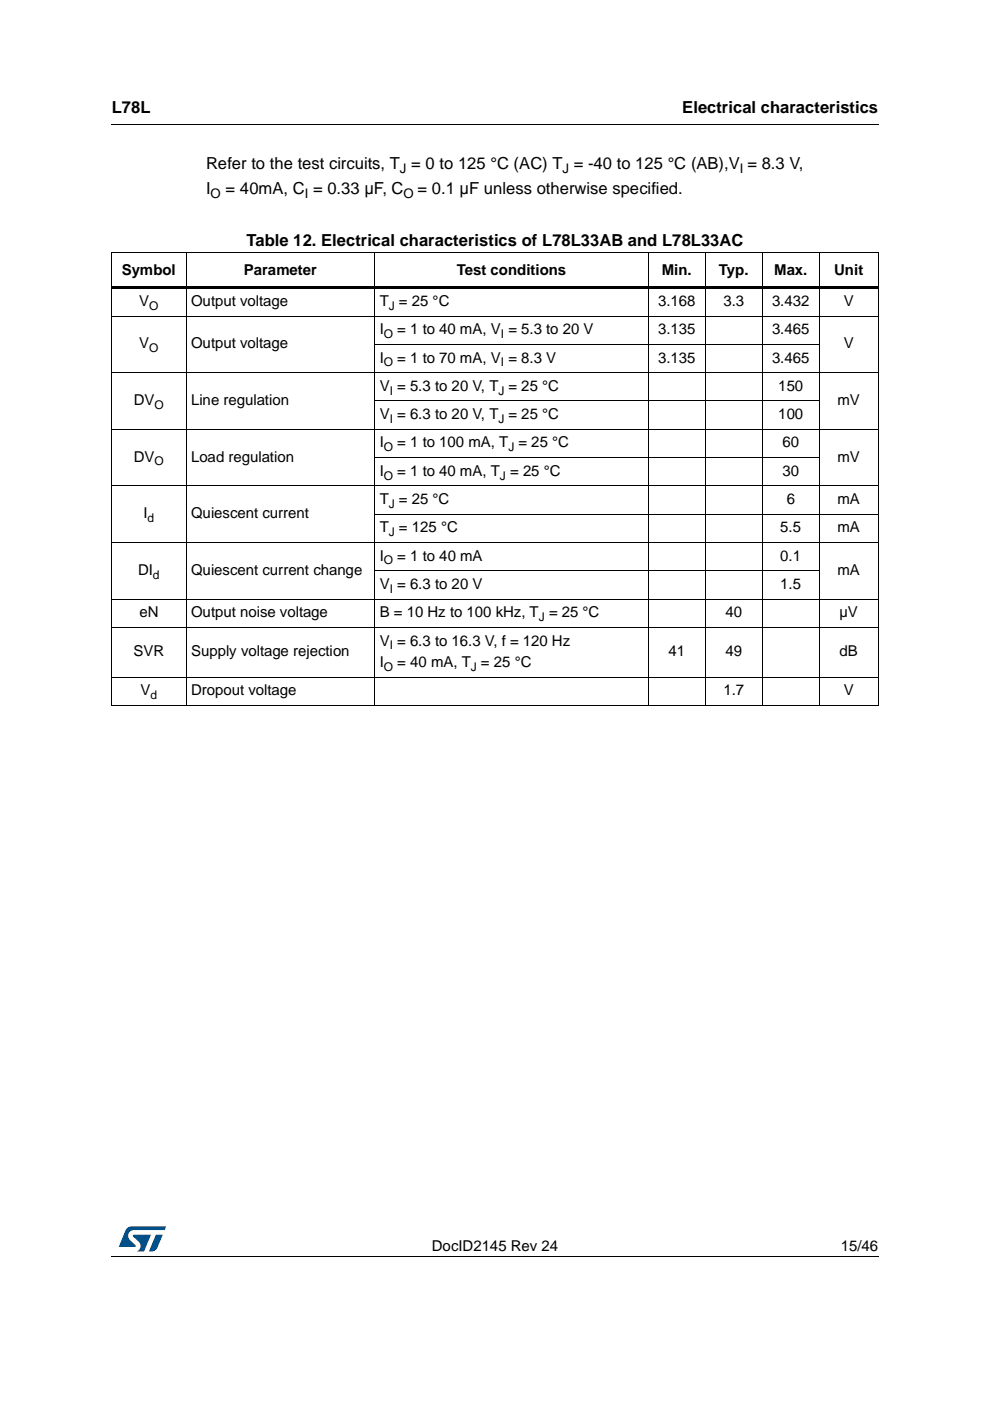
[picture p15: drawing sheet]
<svg xmlns="http://www.w3.org/2000/svg" width="210mm" height="297mm" viewBox="0 0 210 297" stroke-linecap="round" stroke-linejoin="round" font-family="sans-serif">
<defs><g id="words">
<g font-size="3.5">
<text x="23.7" y="23.9">L78L</text>
<text x="144.7" y="23.9">Electrical characteristics</text>
<text x="43.7" y="35.8">Refer to the test circuits, T = 0 to 125 °C (AC) T = -40 to 125 °C (AB),V = 8.3 V,</text>
<text x="43.7" y="41.2">I</text>
<text x="47.8" y="41.2">= 40mA, C = 0.33 μF, C</text>
<text x="88.5" y="41.2">= 0.1 μF unless otherwise specified.</text>
<text x="52.3" y="52.1">Table 12. Electrical characteristics of L78L33AB and L78L33AC</text>
</g>
<g font-size="3.2">
<text x="25.8" y="58.2">Symbol</text>
<text x="51.7" y="58.2">Parameter</text>
<text x="96.9" y="58.2">Test conditions</text>
<text x="140.3" y="58.2">Min.</text>
<text x="152.4" y="58.2">Typ.</text>
<text x="164.1" y="58.2">Max.</text>
<text x="176.9" y="58.2">Unit</text>
<text x="29.5" y="64.9">V</text>
<text x="40.5" y="64.9">Output voltage</text>
<text x="80.5" y="64.9">T = 25 °C</text>
<text x="139.5" y="64.9">3.168</text>
<text x="153.4" y="64.9">3.3</text>
<text x="163.7" y="64.9">3.432</text>
<text x="178.9" y="64.9">V</text>
<text x="80.5" y="70.9">I</text>
<text x="84.2" y="70.9">= 1 to 40 mA, V = 5.3 to 20 V</text>
<text x="139.5" y="70.9">3.135</text>
<text x="163.7" y="70.9">3.465</text>
<text x="29.5" y="73.9">V</text>
<text x="40.5" y="73.9">Output voltage</text>
<text x="80.5" y="76.9">I</text>
<text x="84.2" y="76.9">= 1 to 70 mA, V = 8.3 V</text>
<text x="139.5" y="76.9">3.135</text>
<text x="163.7" y="76.9">3.465</text>
<text x="178.9" y="73.9">V</text>
<text x="80.5" y="82.9">V = 5.3 to 20 V, T = 25 °C</text>
<text x="165" y="82.9">150</text>
<text x="28.4" y="85.9">DV</text>
<text x="40.5" y="85.9">Line regulation</text>
<text x="80.5" y="88.9">V = 6.3 to 20 V, T = 25 °C</text>
<text x="165" y="88.9">100</text>
<text x="177.6" y="85.9">mV</text>
<text x="80.5" y="94.9">I</text>
<text x="84.2" y="94.9">= 1 to 100 mA, T = 25 °C</text>
<text x="165.9" y="94.9">60</text>
<text x="28.4" y="97.9">DV</text>
<text x="40.5" y="97.9">Load regulation</text>
<text x="80.5" y="100.9">I</text>
<text x="84.2" y="100.9">= 1 to 40 mA, T = 25 °C</text>
<text x="165.9" y="100.9">30</text>
<text x="177.6" y="97.9">mV</text>
<text x="80.5" y="106.9">T = 25 °C</text>
<text x="166.8" y="106.9">6</text>
<text x="177.6" y="106.9">mA</text>
<text x="30.4" y="109.9">I</text>
<text x="40.5" y="109.9">Quiescent current</text>
<text x="80.5" y="112.9">T = 125 °C</text>
<text x="165.4" y="112.9">5.5</text>
<text x="177.6" y="112.9">mA</text>
<text x="80.5" y="118.9">I</text>
<text x="84.2" y="118.9">= 1 to 40 mA</text>
<text x="165.4" y="118.9">0.1</text>
<text x="29.3" y="121.9">DI</text>
<text x="40.5" y="121.9">Quiescent current change</text>
<text x="80.5" y="124.9">V = 6.3 to 20 V</text>
<text x="165.4" y="124.9">1.5</text>
<text x="177.6" y="121.9">mA</text>
<text x="29.5" y="130.9">eN</text>
<text x="40.5" y="130.9">Output noise voltage</text>
<text x="80.5" y="130.9">B = 10 Hz to 100 kHz, T = 25 °C</text>
<text x="153.8" y="130.9">40</text>
<text x="178" y="130.9">µV</text>
<text x="80.5" y="136.9">V = 6.3 to 16.3 V, f = 120 Hz</text>
<text x="28.3" y="139.1">SVR</text>
<text x="40.5" y="139.1">Supply voltage rejection</text>
<text x="80.5" y="141.4">I</text>
<text x="84.2" y="141.4">= 40 mA, T = 25 °C</text>
<text x="141.7" y="139.1">41</text>
<text x="153.8" y="139.1">49</text>
<text x="178" y="139.1">dB</text>
<text x="29.8" y="147.4">V</text>
<text x="40.5" y="147.4">Dropout voltage</text>
<text x="153.4" y="147.4">1.7</text>
<text x="178.9" y="147.4">V</text>
<text x="91.6" y="265.1">DocID2145 Rev 24</text>
<text x="178.3" y="265.1">15/46</text>
</g>
<g font-size="2.8">
<text x="84.8" y="36.7">J</text>
<text x="119.3" y="36.7">J</text>
<text x="156.9" y="36.7">I</text>
<text x="44.7" y="42.1">O</text>
<text x="64.6" y="42.1">I</text>
<text x="85.6" y="42.1">O</text>
</g>
<g font-size="2.5">
<text x="31.6" y="65.7">O</text>
<text x="82.4" y="65.7">J</text>
<text x="81.4" y="71.7">O</text>
<text x="106.2" y="71.7">I</text>
<text x="31.6" y="74.7">O</text>
<text x="81.4" y="77.7">O</text>
<text x="106.2" y="77.7">I</text>
<text x="82.6" y="83.7">I</text>
<text x="105.7" y="83.7">J</text>
<text x="32.8" y="86.7">O</text>
<text x="82.6" y="89.7">I</text>
<text x="105.7" y="89.7">J</text>
<text x="81.4" y="95.7">O</text>
<text x="107.8" y="95.7">J</text>
<text x="32.8" y="98.7">O</text>
<text x="81.4" y="101.7">O</text>
<text x="106" y="101.7">J</text>
<text x="82.4" y="107.7">J</text>
<text x="31.3" y="110.7">d</text>
<text x="82.4" y="113.7">J</text>
<text x="81.4" y="119.7">O</text>
<text x="32.4" y="122.7">d</text>
<text x="82.6" y="125.6">I</text>
<text x="114.3" y="131.7">J</text>
<text x="82.6" y="137.7">I</text>
<text x="81.4" y="142.2">O</text>
<text x="99.8" y="142.2">J</text>
<text x="31.9" y="148.3">d</text>
</g>
</g></defs>
<path d="M23.6 26.2l.1 .2zM23.6 266.3l.1 .1z" fill="#000"/>
<path d="M23.7 26.3h162.6M23.7 266.4h162.6" fill="none" stroke="#000" stroke-width=".21"/>
<path d="M25.2 260h10v5.3h-10z" fill="#fff"/>
<g fill="#005189">
<path d="M26.8 260.5l1.1-.5 7.3 .1-.3 .7h-6.5a1.31 1.31 0 0 0-1.2 1.1 1.31 1.31 0 0 0 .8 1.4l.7 .7v.3l-3.5 .1z"/>
<path d="M33.1 261.8h1.4l-.7 1.6a2.16 2.16 0 0 1-1.3 1.9l-.9-.1z"/>
<path d="M28.2 261.8l3.8 .1-1.4 3.3-1.6 .1a1.43 1.43 0 0 0 .6-1.7l-1.4-1.4z"/>
</g>
<g fill="none" stroke="#000" stroke-width=".21">
<path d="M23.6 53.6h162.7M23.7 53.7v95.8M39.5 53.5v96.1M79.5 53.5v96.1M137.5 53.5v96.1M149.5 53.5v96.1M161.6 53.5v96.1M173.7 53.5v96.1M186.2 53.7v95.8M23.6 67h162.7M23.6 79h162.7M79.4 73h94.4"/>
<path d="M23.6 91h162.7M79.4 85h94.4M79.4 97h94.4M23.6 103h162.7M23.6 115h162.7M79.4 109h106.9M23.6 127h162.7M23.6 133h162.7M79.4 121h94.4M23.6 143.6h162.7M23.6 149.6h162.7"/>
</g>
<path d="M23.6 60.7h162.7v.6h-162.7z" fill="#000"/>
<use href="#words"/>
</svg>
